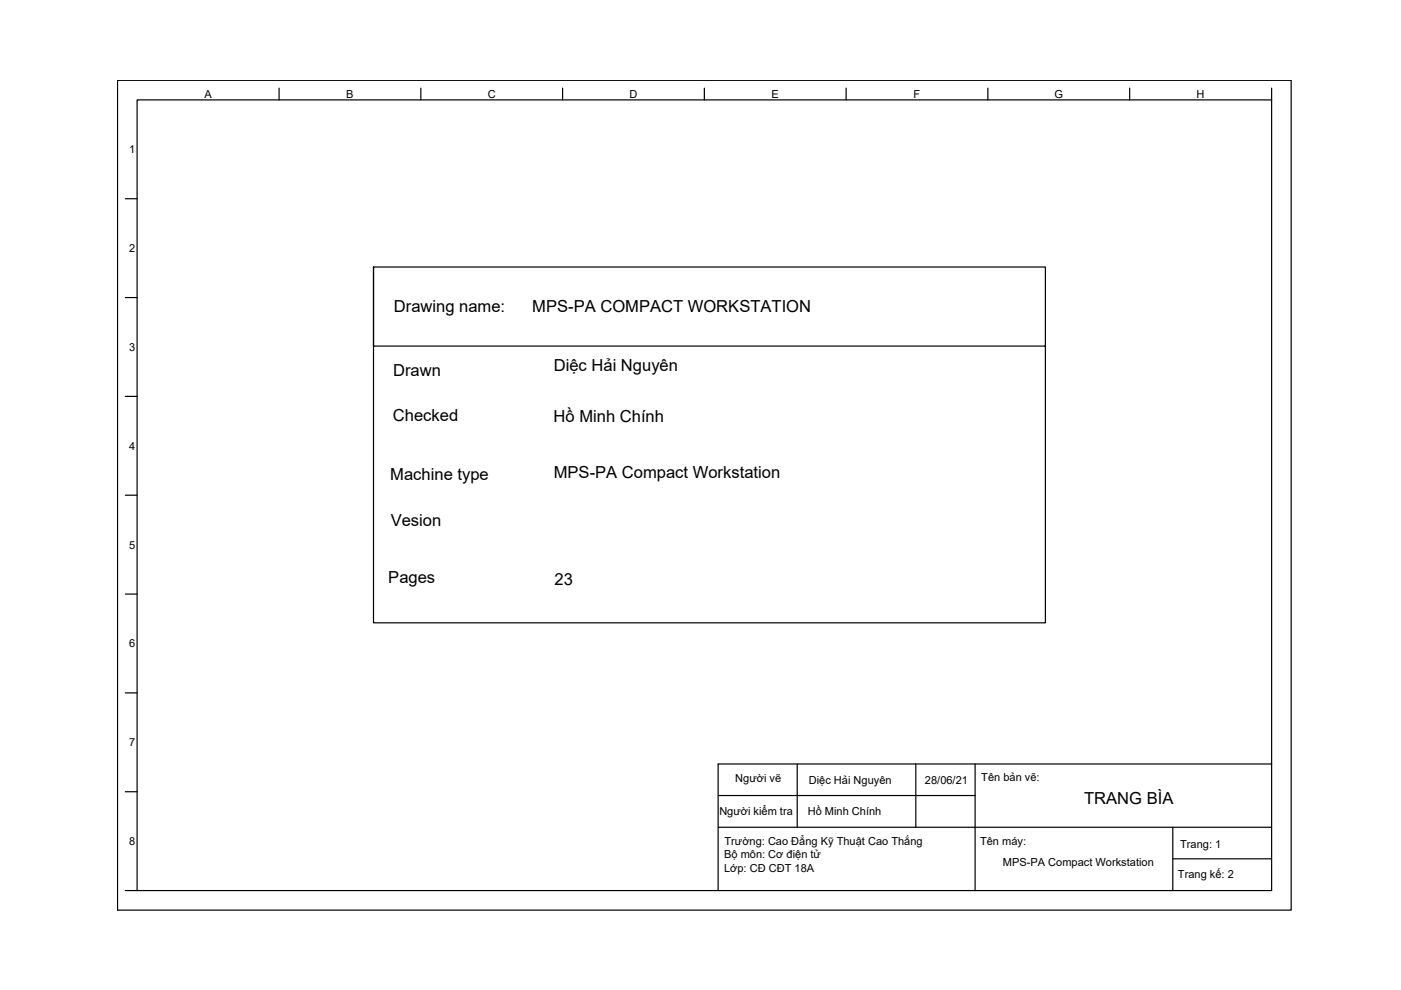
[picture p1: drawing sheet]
<svg xmlns="http://www.w3.org/2000/svg" width="297mm" height="210mm" viewBox="0 0 297 210" stroke-linecap="round" stroke-linejoin="round" font-family="sans-serif">
<defs><g id="words">
<g font-size="3.5">
<text x="83.5" y="66.2">Drawing name:</text>
<text x="112.8" y="66.2">MPS-PA COMPACT WORKSTATION</text>
<text x="83.3" y="79.6">Drawn</text>
<text x="117.4" y="78.6">Diệc Hải Nguyên</text>
<text x="83.3" y="89.3">Checked</text>
<text x="117.4" y="89.4">Hồ Minh Chính</text>
<text x="82.7" y="101.8">Machine type</text>
<text x="117.4" y="101.3">MPS-PA Compact Workstation</text>
<text x="82.8" y="111.6">Vesion</text>
<text x="82.3" y="123.6">Pages</text>
<text x="117.6" y="124.1">23</text>
<text x="229.9" y="170.4">TRANG BÌA</text>
</g>
<g font-size="2.3">
<text x="43.3" y="20.8">A</text>
<text x="73.4" y="20.8">B</text>
<text x="103.4" y="20.8">C</text>
<text x="133.5" y="20.8">D</text>
<text x="163.6" y="20.8">E</text>
<text x="193.7" y="20.8">F</text>
<text x="223.6" y="20.8">G</text>
<text x="253.7" y="20.8">H</text>
<text x="27.4" y="32.5">1</text>
<text x="27.4" y="53.5">2</text>
<text x="27.4" y="74.4">3</text>
<text x="27.4" y="95.3">4</text>
<text x="27.4" y="116.3">5</text>
<text x="27.4" y="137.3">6</text>
<text x="27.4" y="158.2">7</text>
<text x="155.9" y="165.8">Người vẽ</text>
<text x="171.5" y="166.2">Diệc Hải Nguyên</text>
<text x="196.1" y="166.3">28/06/21</text>
<text x="208.1" y="165.5">Tên bản vẽ:</text>
<text x="152.5" y="172.9">Người kiểm tra</text>
<text x="171.3" y="172.9">Hồ Minh Chính</text>
<text x="27.4" y="179.2">8</text>
<text x="153.6" y="179.1">Trường: Cao Đẳng Kỹ Thuật Cao Thắng</text>
<text x="207.8" y="179.2">Tên máy:</text>
<text x="250.2" y="179.8">Trang: 1</text>
<text x="153.5" y="182">Bộ môn: Cơ điện tử</text>
<text x="153.5" y="184.8">Lớp: CĐ CĐT 18A</text>
<text x="212.6" y="183.6">MPS-PA Compact Workstation</text>
<text x="249.8" y="186.1">Trang kế: 2</text>
</g>
</g></defs>
<!-- layer: 0 -->
<g fill="none" stroke="#000" stroke-width=".25">
<path d="M24.9 17h248.9v176h-248.9zM59.2 18.7v2.5M89.2 18.7v2.5M119.3 18.7v2.5M149.3 18.7v2.5M179.4 18.7v2.5M209.5 18.7v2.5M239.5 18.7v2.5M269.6 18.7v2.5M26.6 42.1h2.5M26.6 63.1h2.5M26.6 84h2.5"/>
<path d="M26.6 105h2.5M26.6 126h2.5M26.6 146.9h2.5M26.6 167.9h2.5M152.3 175.4h117.3M152.3 168.7h54.4M169 162v13.4M194.2 162v13.4M206.7 162v26.8M248.7 175.4v13.4M269.6 162h-117.3v26.8M26.6 188.8h243v-167.6h-240.5v167.6"/>
<path d="M248.7 182.1h20.9"/>
</g>
<!-- layer: PDF_0 -->
<path d="M79.2 56.6v75.5h142.4v-75.5h-142.4v16.8h142.4" fill="none" stroke="#000" stroke-width=".25"/>
<use href="#words"/>
</svg>
